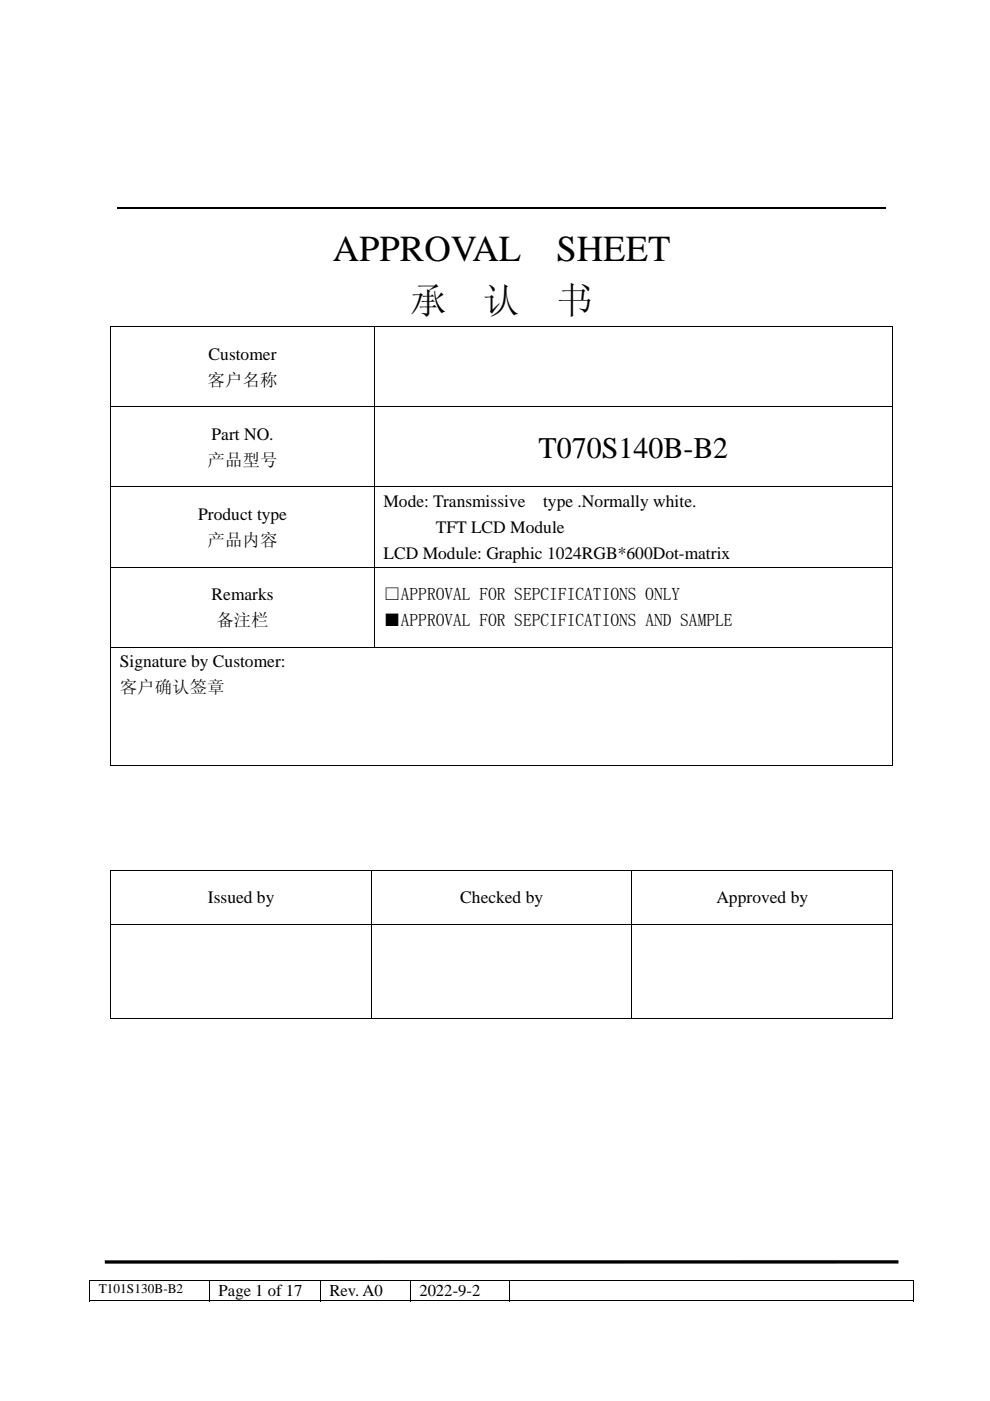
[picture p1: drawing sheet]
<svg xmlns="http://www.w3.org/2000/svg" width="210mm" height="297mm" viewBox="0 0 210 297" stroke-linecap="round" stroke-linejoin="round" font-family="sans-serif">
<defs><g id="words">
<g font-size="7.8">
<text x="70.6" y="55.4">APPROVAL</text>
<text x="118" y="55.4">SHEET</text>
<text x="87" y="66.4">承</text>
<text x="102.5" y="66.4">认</text>
<text x="118" y="66.4">书</text>
</g>
<text font-size="6.3" x="114.2" y="97">T070S140B-B2</text>
<g font-size="3.7">
<text x="44.2" y="76.3">Customer</text>
<text x="44" y="81.8">客户名称</text>
<text x="44.9" y="93.3">Part NO.</text>
<text x="44" y="98.8">产品型号</text>
<text x="81.3" y="107.5">Mode: Transmissive</text>
<text x="115.2" y="107.5">type .Normally white.</text>
<text x="42" y="110.3">Product type</text>
<text x="92.4" y="113.1">TFT LCD Module</text>
<text x="44" y="115.8">产品内容</text>
<text x="81.3" y="118.6">LCD Module: Graphic 1024RGB*600Dot-matrix</text>
<text x="44.9" y="127.3">Remarks</text>
<text x="81.3" y="127.3">□APPROVAL FOR SEPCIFICATIONS ONLY</text>
<text x="45.9" y="132.8">备注栏</text>
<text x="81.3" y="132.8">■APPROVAL FOR SEPCIFICATIONS AND SAMPLE</text>
<text x="25.4" y="141.4">Signature by Customer:</text>
<text x="25.4" y="146.9">客户确认签章</text>
<text x="44.1" y="191.5">Issued by</text>
<text x="97.6" y="191.5">Checked by</text>
<text x="151.9" y="191.5">Approved by</text>
</g>
<g font-size="3.5">
<text x="46.4" y="274.8">Page 1 of 17</text>
<text x="69.9" y="274.8">Rev. A0</text>
<text x="88.9" y="274.8">2022-9-2</text>
</g>
<text font-size="2.8" x="21" y="274.2">T101S130B-B2</text>
</g></defs>
<path d="M24.9 44.2h163" fill="none" stroke="#000" stroke-width=".25"/>
<path d="M23.4 69.2h.2v.1h-.2zM189.1 69.2h.2v.1h-.2zM189.1 162.2h.2v.2h-.2zM23.4 184.4h.2v.2h-.2zM189.1 184.4h.2v.2h-.2zM189.1 215.9h.2v.1h-.2zM19 271.4h.1v.2h-.1zM193.6 271.4h.2v.2h-.2zM193.6 275.7h.2v.2h-.2z" fill="#000"/>
<g fill="none" stroke="#000" stroke-width=".21">
<path d="M23.4 69.2h165.9M23.5 69.3v16.9M79.4 69.3v16.9M189.2 69.3v16.9M23.4 86.3h165.9M23.5 86.3v16.9M79.4 86.3v16.9M189.2 86.3v16.9M23.4 103.3h165.9M23.5 103.3v16.9M79.4 103.3v16.9M189.2 103.3v16.9"/>
<path d="M23.4 120.2h165.9M23.4 137.3h165.9M23.5 120.3v16.9M23.5 137.4v25M79.4 120.3v16.9M189.2 120.3v16.9M189.2 137.4v25M23.4 162.3h165.7M23.4 184.5h165.9M23.4 195.9h165.9M23.5 184.6v11.2M23.5 196v20"/>
<path d="M78.7 184.6v11.2M78.7 196v20M134 184.6v11.2M134 196v20M189.2 184.6v11.2M189.2 196v20M23.4 215.9h55.3M78.8 215.9h55.1M134.1 215.9h55M19 275.8h25.4M19.1 271.6v4.3M44.5 271.6v4.3"/>
<path d="M44.5 275.8h23.4M67.9 271.6v4.3M68 275.8h18.9M87 271.6v4.3M87.1 275.8h20.8M108 271.6v4.3M108 275.8h85.6M193.6 271.5h-174.6M193.7 271.6v4.3"/>
</g>
<path d="M190.5 267.5l-168.3 .1" fill="none" stroke="#000" stroke-width=".71" stroke-linecap="butt"/>
<use href="#words"/>
</svg>
